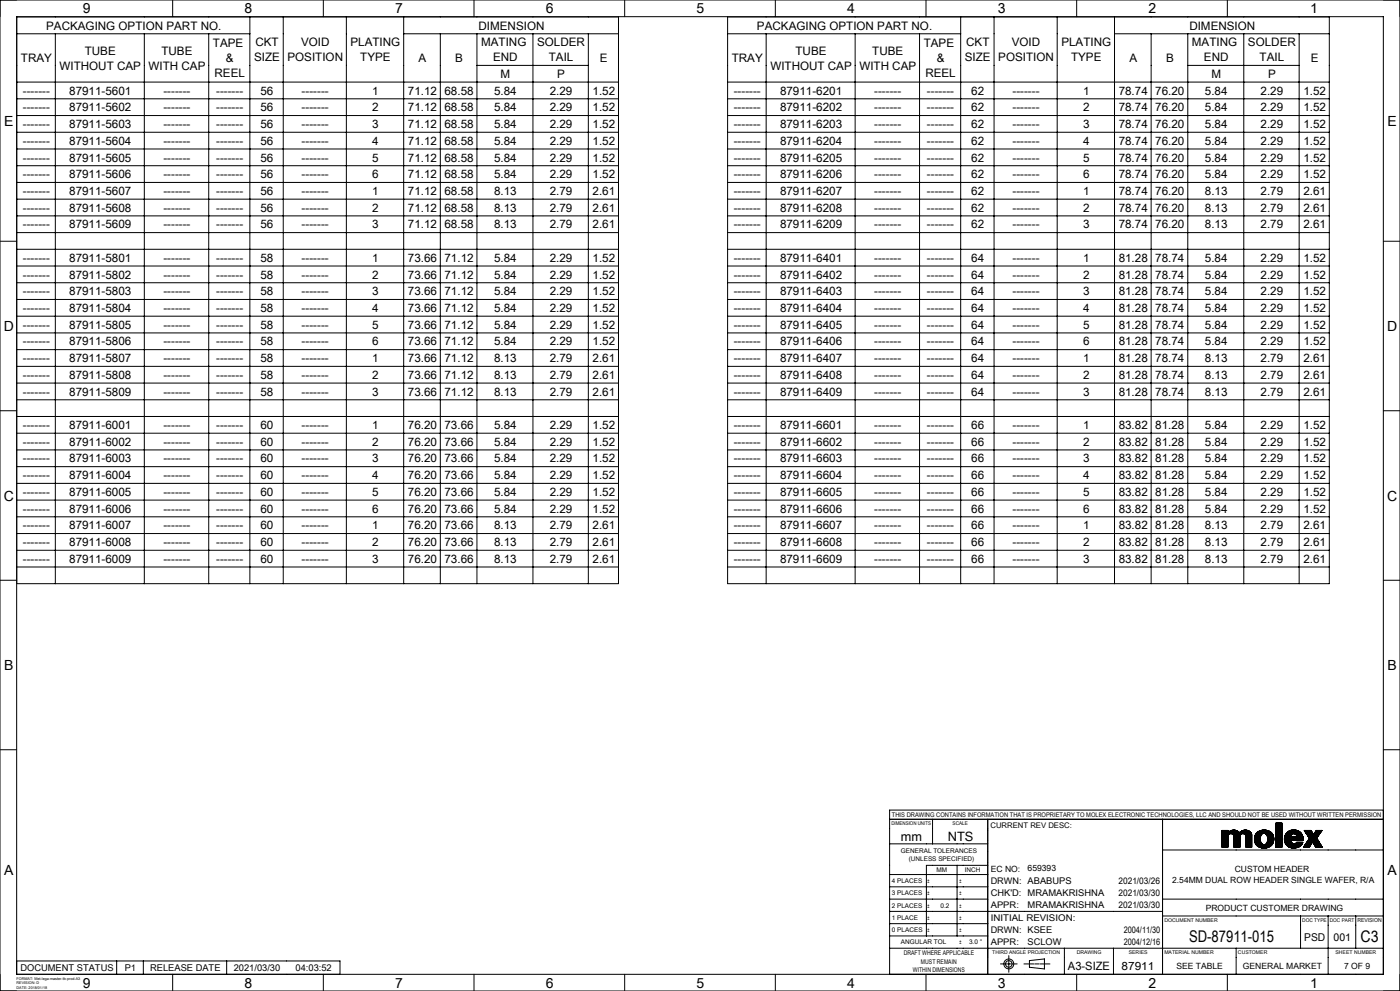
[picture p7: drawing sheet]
<svg xmlns="http://www.w3.org/2000/svg" width="420mm" height="297mm" viewBox="0 0 420 297" stroke-linecap="round" stroke-linejoin="round" font-family="sans-serif">
<defs><g id="words">
<g font-size="4.8">
<text x="356.8" y="282.4">SD-87911-015</text>
<text x="408.2" y="282.4">C3</text>
</g>
<g font-size="4.2">
<text x="24.9" y="4">9</text>
<text x="73.4" y="4">8</text>
<text x="118.6" y="4">7</text>
<text x="163.8" y="4">6</text>
<text x="209" y="4">5</text>
<text x="254.2" y="4">4</text>
<text x="299.4" y="4">3</text>
<text x="344.6" y="4">2</text>
<text x="393.1" y="4">1</text>
<text x="1.3" y="37.7">E</text>
<text x="416.3" y="37.7">E</text>
<text x="1.1" y="99.2">D</text>
<text x="416.1" y="99.2">D</text>
<text x="1.1" y="150">C</text>
<text x="416.1" y="150">C</text>
<text x="1.3" y="200.8">B</text>
<text x="416.3" y="200.8">B</text>
<text x="1.3" y="262.4">A</text>
<text x="416.3" y="262.4">A</text>
<text x="24.9" y="296">9</text>
<text x="73.4" y="296">8</text>
<text x="118.6" y="296">7</text>
<text x="163.8" y="296">6</text>
<text x="209" y="296">5</text>
<text x="254.2" y="296">4</text>
<text x="299.4" y="296">3</text>
<text x="344.6" y="296">2</text>
<text x="393.1" y="296">1</text>
</g>
<g font-size="3.9">
<text x="270.3" y="252">mm</text>
<text x="284.3" y="252">NTS</text>
</g>
<g font-size="3.5">
<text x="13.8" y="8.9">PACKAGING OPTION PART NO.</text>
<text x="143.6" y="8.9">DIMENSION</text>
<text x="227.1" y="8.9">PACKAGING OPTION PART NO.</text>
<text x="356.8" y="8.9">DIMENSION</text>
<text x="25.4" y="16.4">TUBE</text>
<text x="48.4" y="16.4">TUBE</text>
<text x="63.9" y="14.2">TAPE</text>
<text x="76.6" y="13.9">CKT</text>
<text x="90.3" y="13.9">VOID</text>
<text x="105.2" y="13.9">PLATING</text>
<text x="144.3" y="13.9">MATING</text>
<text x="161.1" y="13.9">SOLDER</text>
<text x="238.7" y="16.4">TUBE</text>
<text x="261.7" y="16.4">TUBE</text>
<text x="277.1" y="14.2">TAPE</text>
<text x="289.9" y="13.9">CKT</text>
<text x="303.5" y="13.9">VOID</text>
<text x="318.4" y="13.9">PLATING</text>
<text x="357.6" y="13.9">MATING</text>
<text x="374.4" y="13.9">SOLDER</text>
<text x="6.3" y="18.6">TRAY</text>
<text x="17.9" y="20.8">WITHOUT CAP</text>
<text x="44.6" y="20.8">WITH CAP</text>
<text x="64.4" y="23.1">REEL</text>
<text x="67.8" y="18.6">&amp;</text>
<text x="76.2" y="18.3">SIZE</text>
<text x="86.2" y="18.3">POSITION</text>
<text x="108.1" y="18.3">TYPE</text>
<text x="125.6" y="18.6">A</text>
<text x="136.6" y="18.6">B</text>
<text x="147.9" y="18.4">END</text>
<text x="150.2" y="23.4">M</text>
<text x="164.6" y="18.4">TAIL</text>
<text x="167.2" y="23.4">P</text>
<text x="180" y="18.6">E</text>
<text x="219.5" y="18.6">TRAY</text>
<text x="231.1" y="20.8">WITHOUT CAP</text>
<text x="257.8" y="20.8">WITH CAP</text>
<text x="277.6" y="23.1">REEL</text>
<text x="281" y="18.6">&amp;</text>
<text x="289.5" y="18.3">SIZE</text>
<text x="299.5" y="18.3">POSITION</text>
<text x="321.3" y="18.3">TYPE</text>
<text x="338.8" y="18.6">A</text>
<text x="349.8" y="18.6">B</text>
<text x="361.2" y="18.4">END</text>
<text x="363.4" y="23.4">M</text>
<text x="377.9" y="18.4">TAIL</text>
<text x="380.4" y="23.4">P</text>
<text x="393.2" y="18.6">E</text>
<text x="6.9" y="28.4">-------</text>
<text x="20.8" y="28.4">87911-5601</text>
<text x="49" y="28.4">-------</text>
<text x="64.8" y="28.4">-------</text>
<text x="78.2" y="28.4">56</text>
<text x="90.5" y="28.4">-------</text>
<text x="111.7" y="28.4">1</text>
<text x="122.4" y="28.4">71.12</text>
<text x="133.4" y="28.4">68.58</text>
<text x="148.2" y="28.4">5.84</text>
<text x="164.9" y="28.4">2.29</text>
<text x="177.8" y="28.4">1.52</text>
<text x="220.1" y="28.4">-------</text>
<text x="234" y="28.4">87911-6201</text>
<text x="262.3" y="28.4">-------</text>
<text x="278.1" y="28.4">-------</text>
<text x="291.4" y="28.4">62</text>
<text x="303.7" y="28.4">-------</text>
<text x="324.9" y="28.4">1</text>
<text x="335.6" y="28.4">78.74</text>
<text x="346.6" y="28.4">76.20</text>
<text x="361.5" y="28.4">5.84</text>
<text x="378.2" y="28.4">2.29</text>
<text x="391" y="28.4">1.52</text>
<text x="6.9" y="33.4">-------</text>
<text x="20.8" y="33.4">87911-5602</text>
<text x="49" y="33.4">-------</text>
<text x="64.8" y="33.4">-------</text>
<text x="78.2" y="33.4">56</text>
<text x="90.5" y="33.4">-------</text>
<text x="111.7" y="33.4">2</text>
<text x="122.4" y="33.4">71.12</text>
<text x="133.4" y="33.4">68.58</text>
<text x="148.2" y="33.4">5.84</text>
<text x="164.9" y="33.4">2.29</text>
<text x="177.8" y="33.4">1.52</text>
<text x="220.1" y="33.4">-------</text>
<text x="234" y="33.4">87911-6202</text>
<text x="262.3" y="33.4">-------</text>
<text x="278.1" y="33.4">-------</text>
<text x="291.4" y="33.4">62</text>
<text x="303.7" y="33.4">-------</text>
<text x="324.9" y="33.4">2</text>
<text x="335.6" y="33.4">78.74</text>
<text x="346.6" y="33.4">76.20</text>
<text x="361.5" y="33.4">5.84</text>
<text x="378.2" y="33.4">2.29</text>
<text x="391" y="33.4">1.52</text>
<text x="6.9" y="38.4">-------</text>
<text x="20.8" y="38.4">87911-5603</text>
<text x="49" y="38.4">-------</text>
<text x="64.8" y="38.4">-------</text>
<text x="78.2" y="38.4">56</text>
<text x="90.5" y="38.4">-------</text>
<text x="111.7" y="38.4">3</text>
<text x="122.4" y="38.4">71.12</text>
<text x="133.4" y="38.4">68.58</text>
<text x="148.2" y="38.4">5.84</text>
<text x="164.9" y="38.4">2.29</text>
<text x="177.8" y="38.4">1.52</text>
<text x="220.1" y="38.4">-------</text>
<text x="234" y="38.4">87911-6203</text>
<text x="262.3" y="38.4">-------</text>
<text x="278.1" y="38.4">-------</text>
<text x="291.4" y="38.4">62</text>
<text x="303.7" y="38.4">-------</text>
<text x="324.9" y="38.4">3</text>
<text x="335.6" y="38.4">78.74</text>
<text x="346.6" y="38.4">76.20</text>
<text x="361.5" y="38.4">5.84</text>
<text x="378.2" y="38.4">2.29</text>
<text x="391" y="38.4">1.52</text>
<text x="6.9" y="43.4">-------</text>
<text x="20.8" y="43.4">87911-5604</text>
<text x="49" y="43.4">-------</text>
<text x="64.8" y="43.4">-------</text>
<text x="78.2" y="43.4">56</text>
<text x="90.5" y="43.4">-------</text>
<text x="111.7" y="43.4">4</text>
<text x="122.4" y="43.4">71.12</text>
<text x="133.4" y="43.4">68.58</text>
<text x="148.2" y="43.4">5.84</text>
<text x="164.9" y="43.4">2.29</text>
<text x="177.8" y="43.4">1.52</text>
<text x="220.1" y="43.4">-------</text>
<text x="234" y="43.4">87911-6204</text>
<text x="262.3" y="43.4">-------</text>
<text x="278.1" y="43.4">-------</text>
<text x="291.4" y="43.4">62</text>
<text x="303.7" y="43.4">-------</text>
<text x="324.9" y="43.4">4</text>
<text x="335.6" y="43.4">78.74</text>
<text x="346.6" y="43.4">76.20</text>
<text x="361.5" y="43.4">5.84</text>
<text x="378.2" y="43.4">2.29</text>
<text x="391" y="43.4">1.52</text>
<text x="6.9" y="48.4">-------</text>
<text x="6.9" y="53.4">-------</text>
<text x="20.8" y="48.4">87911-5605</text>
<text x="20.8" y="53.4">87911-5606</text>
<text x="49" y="48.4">-------</text>
<text x="49" y="53.4">-------</text>
<text x="64.8" y="48.4">-------</text>
<text x="64.8" y="53.4">-------</text>
<text x="78.2" y="48.4">56</text>
<text x="78.2" y="53.4">56</text>
<text x="90.5" y="48.4">-------</text>
<text x="90.5" y="53.4">-------</text>
<text x="111.7" y="48.4">5</text>
<text x="111.7" y="53.4">6</text>
<text x="122.4" y="48.4">71.12</text>
<text x="122.4" y="53.4">71.12</text>
<text x="133.4" y="48.4">68.58</text>
<text x="133.4" y="53.4">68.58</text>
<text x="148.2" y="48.4">5.84</text>
<text x="148.2" y="53.4">5.84</text>
<text x="164.9" y="48.4">2.29</text>
<text x="164.9" y="53.4">2.29</text>
<text x="177.8" y="48.4">1.52</text>
<text x="177.8" y="53.4">1.52</text>
<text x="220.1" y="48.4">-------</text>
<text x="220.1" y="53.4">-------</text>
<text x="234" y="48.4">87911-6205</text>
<text x="234" y="53.4">87911-6206</text>
<text x="262.3" y="48.4">-------</text>
<text x="262.3" y="53.4">-------</text>
<text x="278.1" y="48.4">-------</text>
<text x="278.1" y="53.4">-------</text>
<text x="291.4" y="48.4">62</text>
<text x="291.4" y="53.4">62</text>
<text x="303.7" y="48.4">-------</text>
<text x="303.7" y="53.4">-------</text>
<text x="324.9" y="48.4">5</text>
<text x="324.9" y="53.4">6</text>
<text x="335.6" y="48.4">78.74</text>
<text x="335.6" y="53.4">78.74</text>
<text x="346.6" y="48.4">76.20</text>
<text x="346.6" y="53.4">76.20</text>
<text x="361.5" y="48.4">5.84</text>
<text x="361.5" y="53.4">5.84</text>
<text x="378.2" y="48.4">2.29</text>
<text x="378.2" y="53.4">2.29</text>
<text x="391" y="48.4">1.52</text>
<text x="391" y="53.4">1.52</text>
<text x="6.9" y="58.4">-------</text>
<text x="20.8" y="58.4">87911-5607</text>
<text x="49" y="58.4">-------</text>
<text x="64.8" y="58.4">-------</text>
<text x="78.2" y="58.4">56</text>
<text x="90.5" y="58.4">-------</text>
<text x="111.7" y="58.4">1</text>
<text x="122.4" y="58.4">71.12</text>
<text x="133.4" y="58.4">68.58</text>
<text x="148.2" y="58.4">8.13</text>
<text x="164.9" y="58.4">2.79</text>
<text x="177.8" y="58.4">2.61</text>
<text x="220.1" y="58.4">-------</text>
<text x="234" y="58.4">87911-6207</text>
<text x="262.3" y="58.4">-------</text>
<text x="278.1" y="58.4">-------</text>
<text x="291.4" y="58.4">62</text>
<text x="303.7" y="58.4">-------</text>
<text x="324.9" y="58.4">1</text>
<text x="335.6" y="58.4">78.74</text>
<text x="346.6" y="58.4">76.20</text>
<text x="361.5" y="58.4">8.13</text>
<text x="378.2" y="58.4">2.79</text>
<text x="391" y="58.4">2.61</text>
<text x="6.9" y="63.4">-------</text>
<text x="20.8" y="63.4">87911-5608</text>
<text x="49" y="63.4">-------</text>
<text x="64.8" y="63.4">-------</text>
<text x="78.2" y="63.4">56</text>
<text x="90.5" y="63.4">-------</text>
<text x="111.7" y="63.4">2</text>
<text x="122.4" y="63.4">71.12</text>
<text x="133.4" y="63.4">68.58</text>
<text x="148.2" y="63.4">8.13</text>
<text x="164.9" y="63.4">2.79</text>
<text x="177.8" y="63.4">2.61</text>
<text x="220.1" y="63.4">-------</text>
<text x="234" y="63.4">87911-6208</text>
<text x="262.3" y="63.4">-------</text>
<text x="278.1" y="63.4">-------</text>
<text x="291.4" y="63.4">62</text>
<text x="303.7" y="63.4">-------</text>
<text x="324.9" y="63.4">2</text>
<text x="335.6" y="63.4">78.74</text>
<text x="346.6" y="63.4">76.20</text>
<text x="361.5" y="63.4">8.13</text>
<text x="378.2" y="63.4">2.79</text>
<text x="391" y="63.4">2.61</text>
<text x="6.9" y="68.5">-------</text>
<text x="20.8" y="68.5">87911-5609</text>
<text x="49" y="68.5">-------</text>
<text x="64.8" y="68.5">-------</text>
<text x="78.2" y="68.5">56</text>
<text x="90.5" y="68.5">-------</text>
<text x="111.7" y="68.5">3</text>
<text x="122.4" y="68.5">71.12</text>
<text x="133.4" y="68.5">68.58</text>
<text x="148.2" y="68.5">8.13</text>
<text x="164.9" y="68.5">2.79</text>
<text x="177.8" y="68.5">2.61</text>
<text x="220.1" y="68.5">-------</text>
<text x="234" y="68.5">87911-6209</text>
<text x="262.3" y="68.5">-------</text>
<text x="278.1" y="68.5">-------</text>
<text x="291.4" y="68.5">62</text>
<text x="303.7" y="68.5">-------</text>
<text x="324.9" y="68.5">3</text>
<text x="335.6" y="68.5">78.74</text>
<text x="346.6" y="68.5">76.20</text>
<text x="361.5" y="68.5">8.13</text>
<text x="378.2" y="68.5">2.79</text>
<text x="391" y="68.5">2.61</text>
<text x="6.9" y="78.5">-------</text>
<text x="6.9" y="83.5">-------</text>
<text x="20.8" y="78.5">87911-5801</text>
<text x="20.8" y="83.5">87911-5802</text>
<text x="49" y="78.5">-------</text>
<text x="49" y="83.5">-------</text>
<text x="64.8" y="78.5">-------</text>
<text x="64.8" y="83.5">-------</text>
<text x="78.2" y="78.5">58</text>
<text x="78.2" y="83.5">58</text>
<text x="90.5" y="78.5">-------</text>
<text x="90.5" y="83.5">-------</text>
<text x="111.7" y="78.5">1</text>
<text x="111.7" y="83.5">2</text>
<text x="122.4" y="78.5">73.66</text>
<text x="122.4" y="83.5">73.66</text>
<text x="133.4" y="78.5">71.12</text>
<text x="133.4" y="83.5">71.12</text>
<text x="148.2" y="78.5">5.84</text>
<text x="148.2" y="83.5">5.84</text>
<text x="164.9" y="78.5">2.29</text>
<text x="164.9" y="83.5">2.29</text>
<text x="177.8" y="78.5">1.52</text>
<text x="177.8" y="83.5">1.52</text>
<text x="220.1" y="78.5">-------</text>
<text x="220.1" y="83.5">-------</text>
<text x="234" y="78.5">87911-6401</text>
<text x="234" y="83.5">87911-6402</text>
<text x="262.3" y="78.5">-------</text>
<text x="262.3" y="83.5">-------</text>
<text x="278.1" y="78.5">-------</text>
<text x="278.1" y="83.5">-------</text>
<text x="291.4" y="78.5">64</text>
<text x="291.4" y="83.5">64</text>
<text x="303.7" y="78.5">-------</text>
<text x="303.7" y="83.5">-------</text>
<text x="324.9" y="78.5">1</text>
<text x="324.9" y="83.5">2</text>
<text x="335.6" y="78.5">81.28</text>
<text x="335.6" y="83.5">81.28</text>
<text x="346.6" y="78.5">78.74</text>
<text x="346.6" y="83.5">78.74</text>
<text x="361.5" y="78.5">5.84</text>
<text x="361.5" y="83.5">5.84</text>
<text x="378.2" y="78.5">2.29</text>
<text x="378.2" y="83.5">2.29</text>
<text x="391" y="78.5">1.52</text>
<text x="391" y="83.5">1.52</text>
<text x="6.9" y="88.5">-------</text>
<text x="20.8" y="88.5">87911-5803</text>
<text x="49" y="88.5">-------</text>
<text x="64.8" y="88.5">-------</text>
<text x="78.2" y="88.5">58</text>
<text x="90.5" y="88.5">-------</text>
<text x="111.7" y="88.5">3</text>
<text x="122.4" y="88.5">73.66</text>
<text x="133.4" y="88.5">71.12</text>
<text x="148.2" y="88.5">5.84</text>
<text x="164.9" y="88.5">2.29</text>
<text x="177.8" y="88.5">1.52</text>
<text x="220.1" y="88.5">-------</text>
<text x="234" y="88.5">87911-6403</text>
<text x="262.3" y="88.5">-------</text>
<text x="278.1" y="88.5">-------</text>
<text x="291.4" y="88.5">64</text>
<text x="303.7" y="88.5">-------</text>
<text x="324.9" y="88.5">3</text>
<text x="335.6" y="88.5">81.28</text>
<text x="346.6" y="88.5">78.74</text>
<text x="361.5" y="88.5">5.84</text>
<text x="378.2" y="88.5">2.29</text>
<text x="391" y="88.5">1.52</text>
<text x="6.9" y="93.5">-------</text>
<text x="20.8" y="93.5">87911-5804</text>
<text x="49" y="93.5">-------</text>
<text x="64.8" y="93.5">-------</text>
<text x="78.2" y="93.5">58</text>
<text x="90.5" y="93.5">-------</text>
<text x="111.7" y="93.5">4</text>
<text x="122.4" y="93.5">73.66</text>
<text x="133.4" y="93.5">71.12</text>
<text x="148.2" y="93.5">5.84</text>
<text x="164.9" y="93.5">2.29</text>
<text x="177.8" y="93.5">1.52</text>
<text x="220.1" y="93.5">-------</text>
<text x="234" y="93.5">87911-6404</text>
<text x="262.3" y="93.5">-------</text>
<text x="278.1" y="93.5">-------</text>
<text x="291.4" y="93.5">64</text>
<text x="303.7" y="93.5">-------</text>
<text x="324.9" y="93.5">4</text>
<text x="335.6" y="93.5">81.28</text>
<text x="346.6" y="93.5">78.74</text>
<text x="361.5" y="93.5">5.84</text>
<text x="378.2" y="93.5">2.29</text>
<text x="391" y="93.5">1.52</text>
<text x="6.9" y="98.5">-------</text>
<text x="20.8" y="98.5">87911-5805</text>
<text x="49" y="98.5">-------</text>
<text x="64.8" y="98.5">-------</text>
<text x="78.2" y="98.5">58</text>
<text x="90.5" y="98.5">-------</text>
<text x="111.7" y="98.5">5</text>
<text x="122.4" y="98.5">73.66</text>
<text x="133.4" y="98.5">71.12</text>
<text x="148.2" y="98.5">5.84</text>
<text x="164.9" y="98.5">2.29</text>
<text x="177.8" y="98.5">1.52</text>
<text x="220.1" y="98.5">-------</text>
<text x="234" y="98.5">87911-6405</text>
<text x="262.3" y="98.5">-------</text>
<text x="278.1" y="98.5">-------</text>
<text x="291.4" y="98.5">64</text>
<text x="303.7" y="98.5">-------</text>
<text x="324.9" y="98.5">5</text>
<text x="335.6" y="98.5">81.28</text>
<text x="346.6" y="98.5">78.74</text>
<text x="361.5" y="98.5">5.84</text>
<text x="378.2" y="98.5">2.29</text>
<text x="391" y="98.5">1.52</text>
<text x="6.9" y="103.5">-------</text>
<text x="20.8" y="103.5">87911-5806</text>
<text x="49" y="103.5">-------</text>
<text x="64.8" y="103.5">-------</text>
<text x="78.2" y="103.5">58</text>
<text x="90.5" y="103.5">-------</text>
<text x="111.7" y="103.5">6</text>
<text x="122.4" y="103.5">73.66</text>
<text x="133.4" y="103.5">71.12</text>
<text x="148.2" y="103.5">5.84</text>
<text x="164.9" y="103.5">2.29</text>
<text x="177.8" y="103.5">1.52</text>
<text x="220.1" y="103.5">-------</text>
<text x="234" y="103.5">87911-6406</text>
<text x="262.3" y="103.5">-------</text>
<text x="278.1" y="103.5">-------</text>
<text x="291.4" y="103.5">64</text>
<text x="303.7" y="103.5">-------</text>
<text x="324.9" y="103.5">6</text>
<text x="335.6" y="103.5">81.28</text>
<text x="346.6" y="103.5">78.74</text>
<text x="361.5" y="103.5">5.84</text>
<text x="378.2" y="103.5">2.29</text>
<text x="391" y="103.5">1.52</text>
<text x="6.9" y="108.5">-------</text>
<text x="6.9" y="113.6">-------</text>
<text x="20.8" y="108.5">87911-5807</text>
<text x="20.8" y="113.6">87911-5808</text>
<text x="49" y="108.5">-------</text>
<text x="49" y="113.6">-------</text>
<text x="64.8" y="108.5">-------</text>
<text x="64.8" y="113.6">-------</text>
<text x="78.2" y="108.5">58</text>
<text x="78.2" y="113.6">58</text>
<text x="90.5" y="108.5">-------</text>
<text x="90.5" y="113.6">-------</text>
<text x="111.7" y="108.5">1</text>
<text x="111.7" y="113.6">2</text>
<text x="122.4" y="108.5">73.66</text>
<text x="122.4" y="113.6">73.66</text>
<text x="133.4" y="108.5">71.12</text>
<text x="133.4" y="113.6">71.12</text>
<text x="148.2" y="108.5">8.13</text>
<text x="148.2" y="113.6">8.13</text>
<text x="164.9" y="108.5">2.79</text>
<text x="164.9" y="113.6">2.79</text>
<text x="177.8" y="108.5">2.61</text>
<text x="177.8" y="113.6">2.61</text>
<text x="220.1" y="108.5">-------</text>
<text x="220.1" y="113.6">-------</text>
<text x="234" y="108.5">87911-6407</text>
<text x="234" y="113.6">87911-6408</text>
<text x="262.3" y="108.5">-------</text>
<text x="262.3" y="113.6">-------</text>
<text x="278.1" y="108.5">-------</text>
<text x="278.1" y="113.6">-------</text>
<text x="291.4" y="108.5">64</text>
<text x="291.4" y="113.6">64</text>
<text x="303.7" y="108.5">-------</text>
<text x="303.7" y="113.6">-------</text>
<text x="324.9" y="108.5">1</text>
<text x="324.9" y="113.6">2</text>
<text x="335.6" y="108.5">81.28</text>
<text x="335.6" y="113.6">81.28</text>
<text x="346.6" y="108.5">78.74</text>
<text x="346.6" y="113.6">78.74</text>
<text x="361.5" y="108.5">8.13</text>
<text x="361.5" y="113.6">8.13</text>
<text x="378.2" y="108.5">2.79</text>
<text x="378.2" y="113.6">2.79</text>
<text x="391" y="108.5">2.61</text>
<text x="391" y="113.6">2.61</text>
<text x="6.9" y="118.6">-------</text>
<text x="20.8" y="118.6">87911-5809</text>
<text x="49" y="118.6">-------</text>
<text x="64.8" y="118.6">-------</text>
<text x="78.2" y="118.6">58</text>
<text x="90.5" y="118.6">-------</text>
<text x="111.7" y="118.6">3</text>
<text x="122.4" y="118.6">73.66</text>
<text x="133.4" y="118.6">71.12</text>
<text x="148.2" y="118.6">8.13</text>
<text x="164.9" y="118.6">2.79</text>
<text x="177.8" y="118.6">2.61</text>
<text x="220.1" y="118.6">-------</text>
<text x="234" y="118.6">87911-6409</text>
<text x="262.3" y="118.6">-------</text>
<text x="278.1" y="118.6">-------</text>
<text x="291.4" y="118.6">64</text>
<text x="303.7" y="118.6">-------</text>
<text x="324.9" y="118.6">3</text>
<text x="335.6" y="118.6">81.28</text>
<text x="346.6" y="118.6">78.74</text>
<text x="361.5" y="118.6">8.13</text>
<text x="378.2" y="118.6">2.79</text>
<text x="391" y="118.6">2.61</text>
<text x="6.9" y="128.6">-------</text>
<text x="20.8" y="128.6">87911-6001</text>
<text x="49" y="128.6">-------</text>
<text x="64.8" y="128.6">-------</text>
<text x="78.2" y="128.6">60</text>
<text x="90.5" y="128.6">-------</text>
<text x="111.7" y="128.6">1</text>
<text x="122.4" y="128.6">76.20</text>
<text x="133.4" y="128.6">73.66</text>
<text x="148.2" y="128.6">5.84</text>
<text x="164.9" y="128.6">2.29</text>
<text x="177.8" y="128.6">1.52</text>
<text x="220.1" y="128.6">-------</text>
<text x="234" y="128.6">87911-6601</text>
<text x="262.3" y="128.6">-------</text>
<text x="278.1" y="128.6">-------</text>
<text x="291.4" y="128.6">66</text>
<text x="303.7" y="128.6">-------</text>
<text x="324.9" y="128.6">1</text>
<text x="335.6" y="128.6">83.82</text>
<text x="346.6" y="128.6">81.28</text>
<text x="361.5" y="128.6">5.84</text>
<text x="378.2" y="128.6">2.29</text>
<text x="391" y="128.6">1.52</text>
<text x="6.9" y="133.6">-------</text>
<text x="20.8" y="133.6">87911-6002</text>
<text x="49" y="133.6">-------</text>
<text x="64.8" y="133.6">-------</text>
<text x="78.2" y="133.6">60</text>
<text x="90.5" y="133.6">-------</text>
<text x="111.7" y="133.6">2</text>
<text x="122.4" y="133.6">76.20</text>
<text x="133.4" y="133.6">73.66</text>
<text x="148.2" y="133.6">5.84</text>
<text x="164.9" y="133.6">2.29</text>
<text x="177.8" y="133.6">1.52</text>
<text x="220.1" y="133.6">-------</text>
<text x="234" y="133.6">87911-6602</text>
<text x="262.3" y="133.6">-------</text>
<text x="278.1" y="133.6">-------</text>
<text x="291.4" y="133.6">66</text>
<text x="303.7" y="133.6">-------</text>
<text x="324.9" y="133.6">2</text>
<text x="335.6" y="133.6">83.82</text>
<text x="346.6" y="133.6">81.28</text>
<text x="361.5" y="133.6">5.84</text>
<text x="378.2" y="133.6">2.29</text>
<text x="391" y="133.6">1.52</text>
<text x="6.9" y="138.6">-------</text>
<text x="6.9" y="143.6">-------</text>
<text x="20.8" y="138.6">87911-6003</text>
<text x="20.8" y="143.6">87911-6004</text>
<text x="49" y="138.6">-------</text>
<text x="49" y="143.6">-------</text>
<text x="64.8" y="138.6">-------</text>
<text x="64.8" y="143.6">-------</text>
<text x="78.2" y="138.6">60</text>
<text x="78.2" y="143.6">60</text>
<text x="90.5" y="138.6">-------</text>
<text x="90.5" y="143.6">-------</text>
<text x="111.7" y="138.6">3</text>
<text x="111.7" y="143.6">4</text>
<text x="122.4" y="138.6">76.20</text>
<text x="122.4" y="143.6">76.20</text>
<text x="133.4" y="138.6">73.66</text>
<text x="133.4" y="143.6">73.66</text>
<text x="148.2" y="138.6">5.84</text>
<text x="148.2" y="143.6">5.84</text>
<text x="164.9" y="138.6">2.29</text>
<text x="164.9" y="143.6">2.29</text>
<text x="177.8" y="138.6">1.52</text>
<text x="177.8" y="143.6">1.52</text>
<text x="220.1" y="138.6">-------</text>
<text x="220.1" y="143.6">-------</text>
<text x="234" y="138.6">87911-6603</text>
<text x="234" y="143.6">87911-6604</text>
<text x="262.3" y="138.6">-------</text>
<text x="262.3" y="143.6">-------</text>
<text x="278.1" y="138.6">-------</text>
<text x="278.1" y="143.6">-------</text>
<text x="291.4" y="138.6">66</text>
<text x="291.4" y="143.6">66</text>
<text x="303.7" y="138.6">-------</text>
<text x="303.7" y="143.6">-------</text>
<text x="324.9" y="138.6">3</text>
<text x="324.9" y="143.6">4</text>
<text x="335.6" y="138.6">83.82</text>
<text x="335.6" y="143.6">83.82</text>
<text x="346.6" y="138.6">81.28</text>
<text x="346.6" y="143.6">81.28</text>
<text x="361.5" y="138.6">5.84</text>
<text x="361.5" y="143.6">5.84</text>
<text x="378.2" y="138.6">2.29</text>
<text x="378.2" y="143.6">2.29</text>
<text x="391" y="138.6">1.52</text>
<text x="391" y="143.6">1.52</text>
<text x="6.9" y="148.6">-------</text>
<text x="20.8" y="148.6">87911-6005</text>
<text x="49" y="148.6">-------</text>
<text x="64.8" y="148.6">-------</text>
<text x="78.2" y="148.6">60</text>
<text x="90.5" y="148.6">-------</text>
<text x="111.7" y="148.6">5</text>
<text x="122.4" y="148.6">76.20</text>
<text x="133.4" y="148.6">73.66</text>
<text x="148.2" y="148.6">5.84</text>
<text x="164.9" y="148.6">2.29</text>
<text x="177.8" y="148.6">1.52</text>
<text x="220.1" y="148.6">-------</text>
<text x="234" y="148.6">87911-6605</text>
<text x="262.3" y="148.6">-------</text>
<text x="278.1" y="148.6">-------</text>
<text x="291.4" y="148.6">66</text>
<text x="303.7" y="148.6">-------</text>
<text x="324.9" y="148.6">5</text>
<text x="335.6" y="148.6">83.82</text>
<text x="346.6" y="148.6">81.28</text>
<text x="361.5" y="148.6">5.84</text>
<text x="378.2" y="148.6">2.29</text>
<text x="391" y="148.6">1.52</text>
<text x="6.9" y="153.6">-------</text>
<text x="20.8" y="153.6">87911-6006</text>
<text x="49" y="153.6">-------</text>
<text x="64.8" y="153.6">-------</text>
<text x="78.2" y="153.6">60</text>
<text x="90.5" y="153.6">-------</text>
<text x="111.7" y="153.6">6</text>
<text x="122.4" y="153.6">76.20</text>
<text x="133.4" y="153.6">73.66</text>
<text x="148.2" y="153.6">5.84</text>
<text x="164.9" y="153.6">2.29</text>
<text x="177.8" y="153.6">1.52</text>
<text x="220.1" y="153.6">-------</text>
<text x="234" y="153.6">87911-6606</text>
<text x="262.3" y="153.6">-------</text>
<text x="278.1" y="153.6">-------</text>
<text x="291.4" y="153.6">66</text>
<text x="303.7" y="153.6">-------</text>
<text x="324.9" y="153.6">6</text>
<text x="335.6" y="153.6">83.82</text>
<text x="346.6" y="153.6">81.28</text>
<text x="361.5" y="153.6">5.84</text>
<text x="378.2" y="153.6">2.29</text>
<text x="391" y="153.6">1.52</text>
<text x="6.9" y="158.6">-------</text>
<text x="20.8" y="158.7">87911-6007</text>
<text x="49" y="158.6">-------</text>
<text x="64.8" y="158.6">-------</text>
<text x="78.2" y="158.7">60</text>
<text x="90.5" y="158.6">-------</text>
<text x="111.7" y="158.7">1</text>
<text x="122.4" y="158.7">76.20</text>
<text x="133.4" y="158.7">73.66</text>
<text x="148.2" y="158.7">8.13</text>
<text x="164.9" y="158.7">2.79</text>
<text x="177.8" y="158.7">2.61</text>
<text x="220.1" y="158.6">-------</text>
<text x="234" y="158.7">87911-6607</text>
<text x="262.3" y="158.6">-------</text>
<text x="278.1" y="158.6">-------</text>
<text x="291.4" y="158.7">66</text>
<text x="303.7" y="158.6">-------</text>
<text x="324.9" y="158.7">1</text>
<text x="335.6" y="158.7">83.82</text>
<text x="346.6" y="158.7">81.28</text>
<text x="361.5" y="158.7">8.13</text>
<text x="378.2" y="158.7">2.79</text>
<text x="391" y="158.7">2.61</text>
<text x="6.9" y="163.7">-------</text>
<text x="20.8" y="163.7">87911-6008</text>
<text x="49" y="163.7">-------</text>
<text x="64.8" y="163.7">-------</text>
<text x="78.2" y="163.7">60</text>
<text x="90.5" y="163.7">-------</text>
<text x="111.7" y="163.7">2</text>
<text x="122.4" y="163.7">76.20</text>
<text x="133.4" y="163.7">73.66</text>
<text x="148.2" y="163.7">8.13</text>
<text x="164.9" y="163.7">2.79</text>
<text x="177.8" y="163.7">2.61</text>
<text x="220.1" y="163.7">-------</text>
<text x="234" y="163.7">87911-6608</text>
<text x="262.3" y="163.7">-------</text>
<text x="278.1" y="163.7">-------</text>
<text x="291.4" y="163.7">66</text>
<text x="303.7" y="163.7">-------</text>
<text x="324.9" y="163.7">2</text>
<text x="335.6" y="163.7">83.82</text>
<text x="346.6" y="163.7">81.28</text>
<text x="361.5" y="163.7">8.13</text>
<text x="378.2" y="163.7">2.79</text>
<text x="391" y="163.7">2.61</text>
<text x="6.9" y="168.7">-------</text>
<text x="20.8" y="168.7">87911-6009</text>
<text x="49" y="168.7">-------</text>
<text x="64.8" y="168.7">-------</text>
<text x="78.2" y="168.7">60</text>
<text x="90.5" y="168.7">-------</text>
<text x="111.7" y="168.7">3</text>
<text x="122.4" y="168.7">76.20</text>
<text x="133.4" y="168.7">73.66</text>
<text x="148.2" y="168.7">8.13</text>
<text x="164.9" y="168.7">2.79</text>
<text x="177.8" y="168.7">2.61</text>
<text x="220.1" y="168.7">-------</text>
<text x="234" y="168.7">87911-6609</text>
<text x="262.3" y="168.7">-------</text>
<text x="278.1" y="168.7">-------</text>
<text x="291.4" y="168.7">66</text>
<text x="303.7" y="168.7">-------</text>
<text x="324.9" y="168.7">3</text>
<text x="335.6" y="168.7">83.82</text>
<text x="346.6" y="168.7">81.28</text>
<text x="361.5" y="168.7">8.13</text>
<text x="378.2" y="168.7">2.79</text>
<text x="391" y="168.7">2.61</text>
<text x="320.4" y="290.6">A3-SIZE</text>
</g>
<text font-size="3.4" x="336.5" y="290.6">87911</text>
<g font-size="3.2">
<text x="391.3" y="281.9">PSD</text>
<text x="400.1" y="281.9">001</text>
</g>
<g font-size="2.8">
<text x="297.2" y="268.6">CHK'D: MRAMAKRISHNA</text>
<text x="297.2" y="275.9">INITIAL REVISION:</text>
<text x="308.3" y="272.2">MRAMAKRISHNA</text>
<text x="308.3" y="283.3">SCLOW</text>
<text x="6.1" y="291">DOCUMENT STATUS</text>
<text x="37.4" y="291">P1</text>
<text x="45" y="291">RELEASE DATE</text>
<text x="70.1" y="291">2021/03/30</text>
<text x="88.7" y="291">04:03:52</text>
</g>
<g font-size="2.7">
<text x="297.2" y="264.9">DRWN: ABABUPS</text>
<text x="335.6" y="264.9">2021/03/26</text>
<text x="335.6" y="268.5">2021/03/30</text>
<text x="297.2" y="272.2">APPR:</text>
<text x="335.6" y="272.2">2021/03/30</text>
<text x="297.2" y="279.6">DRWN: KSEE</text>
<text x="337.1" y="279.6">2004/11/30</text>
<text x="297.2" y="283.3">APPR:</text>
<text x="337.1" y="283.3">2004/12/16</text>
</g>
<g font-size="2.6">
<text x="297.2" y="261.2">EC NO:</text>
<text x="308.3" y="261.2">659393</text>
<text x="370.4" y="261.4">CUSTOM HEADER</text>
<text x="351.7" y="264.7">2.54MM DUAL ROW HEADER SINGLE WAFER, R/A</text>
<text x="361.7" y="272.9">PRODUCT CUSTOMER DRAWING</text>
<text x="352.9" y="290.4">SEE TABLE</text>
<text x="372.9" y="290.4">GENERAL MARKET</text>
<text x="403.3" y="290.4">7 OF 9</text>
</g>
<text font-size="2.3" x="297.1" y="248.1">CURRENT REV DESC:</text>
<g font-size="1.9">
<text x="267.6" y="244.9">THIS DRAWING CONTAINS INFORMATION THAT IS PROPRIETARY TO MOLEX ELECTRONIC TECHNOLOGIES, LLC AND SHOULD NOT BE USED WITHOUT WRITTEN PERMISSION</text>
<text x="270.3" y="255.6">GENERAL TOLERANCES</text>
<text x="272.6" y="258">(UNLESS SPECIFIED)</text>
<text x="281" y="261.4">MM</text>
<text x="289.4" y="261.4">INCH</text>
<text x="267.6" y="264.6">4 PLACES</text>
<text x="267.6" y="268.3">3 PLACES</text>
<text x="278.3" y="264.6">±</text>
<text x="278.3" y="268.3">±</text>
<text x="287.8" y="264.6">±</text>
<text x="287.8" y="268.3">±</text>
<text x="267.6" y="272">2 PLACES</text>
<text x="267.6" y="275.7">1 PLACE</text>
<text x="278.3" y="272">±</text>
<text x="278.3" y="275.7">±</text>
<text x="282.2" y="272">0.2</text>
<text x="287.8" y="272">±</text>
<text x="287.8" y="275.7">±</text>
<text x="267.6" y="279.4">0 PLACES</text>
<text x="278.3" y="279.4">±</text>
<text x="287.8" y="279.4">±</text>
<text x="270.3" y="283">ANGULAR TOL</text>
<text x="271.1" y="286.3">DRAFT WHERE APPLICABLE</text>
<text x="287.8" y="283">±</text>
<text x="290.7" y="283">3.0 °</text>
<text x="273.9" y="291.2">WITHIN DIMENSIONS</text>
<text x="276.3" y="288.8">MUST REMAIN</text>
</g>
<text font-size="1.7" x="407.2" y="276.2">REVISION</text>
<g font-size="1.5">
<text x="267.4" y="247.2">DIMENSION UNITS</text>
<text x="285.8" y="247.2">SCALE</text>
<text x="349.3" y="276.2">DOCUMENT NUMBER</text>
<text x="390.7" y="276.2">DOC TYPE</text>
<text x="399" y="276.2">DOC PART</text>
<text x="297.7" y="285.9">THIRD ANGLE PROJECTION</text>
<text x="323" y="285.9">DRAWING</text>
<text x="338.6" y="285.9">SERIES</text>
<text x="349.3" y="285.8">MATERIAL NUMBER</text>
<text x="371.4" y="285.9">CUSTOMER</text>
<text x="400.7" y="285.9">SHEET NUMBER</text>
</g>
<g font-size="1.1">
<text x="5" y="293.6">FORMAT: Met-lega-master-tb-prod-A3</text>
<text x="5" y="295">REVISION: D</text>
<text x="5" y="296.4">DATE: 2018/01/18</text>
</g>
</g></defs>
<g fill="none" stroke="#000" stroke-width=".3">
<path d="M0 0h420v297h-420zM5 5h410v287h-410zM5 5.1h180.5v169.8h-180.5M5 10.1h70M16.6 10.1v164.8M43.3 10.1v164.8M51.8 0v5M62.6 10.1v164.8M75 5.1v169.8M85 5.1v169.8M97 0v5M103.9 5.1v169.8"/>
<path d="M121.1 10.1h64.4M121.1 5.1v169.8M132.1 10.1v164.8M142.2 0v5M143.1 19.6h33.4M143.1 10.1v164.8M159.9 10.1v164.8M176.5 10.1v164.8M187.4 0v5M218.3 5.1h180.5v169.8h-180.5zM218.3 10.1h69.9M229.8 10.1v164.8"/>
<path d="M232.6 0v5M256.5 10.1v164.8M275.9 10.1v164.8M277.8 0v5M288.2 5.1v169.8M298.2 5.1v169.8M317.2 5.1v169.8M323 0v5M334.4 5.1v169.8M334.4 10.1h64.4M345.3 10.1v164.8M356.3 10.1v164.8"/>
<path d="M356.3 19.6h33.4M368.2 0v5M373.1 10.1v164.8M389.7 10.1v164.8M5 24.6h180.5M5 29.6h180.5M5 34.6h180.5M5 39.6h180.5M218.3 24.6h180.5M218.3 29.6h180.5M218.3 34.6h180.5M218.3 39.6h180.5"/>
<path d="M5 44.7h180.5M5 49.7h180.5M5 54.7h180.5M5 59.7h180.5M218.3 44.7h180.5M218.3 49.7h180.5M218.3 54.7h180.5M218.3 59.7h180.5M0 72.3h5M5 64.7h180.5M5 69.7h180.5M5 74.7h180.5"/>
<path d="M5 79.7h180.5M218.3 64.7h180.5M218.3 69.7h180.5M218.3 74.7h180.5M218.3 79.7h180.5M415 72.3h5M5 84.7h180.5M5 89.7h180.5M5 94.8h180.5M5 99.8h180.5M218.3 84.7h180.5M218.3 89.7h180.5"/>
<path d="M218.3 94.8h180.5M218.3 99.8h180.5M5 114.8h180.5M5 119.8h180.5M5 104.8h180.5M5 109.8h180.5M218.3 114.8h180.5M218.3 119.8h180.5M218.3 104.8h180.5M218.3 109.8h180.5M0 123.1h5M5 124.8h180.5"/>
<path d="M5 129.8h180.5M5 134.8h180.5M5 139.9h180.5M218.3 124.8h180.5M218.3 129.8h180.5M218.3 134.8h180.5M218.3 139.9h180.5M415 123.1h5M5 144.9h180.5M5 149.9h180.5M5 154.9h180.5M5 159.9h180.5"/>
<path d="M218.3 144.9h180.5M218.3 149.9h180.5M218.3 154.9h180.5M218.3 159.9h180.5M0 173.9h5M5 164.9h180.5M5 169.9h180.5M218.3 164.9h180.5M218.3 169.9h180.5M415 173.9h5M0 224.7h5M415 224.7h5"/>
<path d="M266.9 245.5h148.1M266.9 252.9h29.4M279.8 245.5v7.4M287.1 259.3v21.2M296.3 245.5v46.5M296.3 259.3h-18.4v21.2M348.8 254.7h66.2M348.8 245.5v46.5M366.6 248.9h1.8v.7a2.29 2.29 0 0 1 3.5 0 2.3 2.3 0 0 1 3.3-.2M366.6 250.7l1.8-1.7-1.8 1.8M366.6 248.9v5M366.6 248.9h.1"/>
<path d="M366.7 248.9l-.1 .1M366.8 248.9l-.2 .2M367 248.9l-.4 .4M367.1 248.9l-.5 .5M367.3 248.9l-.7 .7M367.4 248.9l-.8 .8M367.6 248.9l-1 1M367.7 248.9l-1.1 1.1M367.8 248.9l-1.2 1.3 1.3-1.3M367.9 253.9l.5-.5-.5 .5M368 248.9l-1.4 1.4M368.1 248.9l-1.5 1.5"/>
<path d="M368.2 248.9l-1.6 1.6M368.3 248.9l-1.7 1.7M368.4 250.7a.89 .89 0 0 1 .9-.9 .89 .89 0 0 1 .9 .9v3.2M368.4 253.3l-.6 .6M368.4 253.2l-.7 .7M368.4 253.1l-.8 .8M368.4 253l-.9 .9M368.4 252.9l-1 1M368.4 252.8l-1.1 1.1M368.4 252.7l-1.2 1.2M368.4 252.6l-1.3 1.3M368.4 252.5l-1.4 1.4"/>
<path d="M368.4 252.4l-1.5 1.5M368.4 252.3l-1.6 1.6M368.4 252.1l-1.8 1.8M368.4 252l-1.8 1.8M368.4 251.8l-1.8 1.9M368.4 251.7l-1.8 1.9M368.4 251.5l-1.8 2 1.8-1.8M368.4 251.4l-1.8 1.9M368.4 251.3l-1.8 1.9M368.4 251.2l-1.8 1.8M368.4 251.1l-1.8 1.9M368.4 251l-1.8 1.9"/>
<path d="M368.4 250.9l-1.8 1.8M368.4 250.8l-1.8 1.8M368.4 250.7l-1.8 1.8M368.4 253.8l-.1 .1M368.4 253.7l-.2 .2M368.4 253.6l-.3 .3M368.4 250.7v3.2h-1.8M368.4 249.5l-1.8 1.9M368.4 249.4l-1.8 1.8M368.4 249.3l-1.8 1.8M368.4 249.2l-1.8 1.9M368.4 249.1l-1.8 1.8"/>
<path d="M368.4 250.6l-1.8 1.8M368.5 250.4l-1.9 1.9M369 249.1l-2.4 2.4M369.1 249l-2.5 2.5M369.3 248.9l-2.7 2.8M369.5 248.9l-2.9 2.9M369.6 249.9l1.2-1-1.1 1M369.7 248.8l-3.1 3.1M369.8 248.8l-3.2 3.2M369.9 248.8l-3.3 3.3M370 248.8l-3.4 3.4M370.1 248.8l-1.2 1.1"/>
<path d="M370.2 253.9h1.8M370.2 248.8l-1.1 1.1M370.3 248.8l-1.1 1M370.4 248.8l-1.1 1M370.5 248.8l-1.1 1M370.6 248.8l-1.1 1.1M370.8 253.9l1.2-1.1-1.1 1.1M370.8 248.9l-1.1 1.1M370.9 248.9l-1.1 1.1M371 249l-1.1 1.1M371.1 249l-1.2 1.1M371.1 249l-1.1 1.2"/>
<path d="M371.2 249.1l-1.2 1.1M371.3 249.1l-1.2 1.2M371.3 249.1l-1.2 1.3M371.4 249.2l-1.3 1.3M371.5 249.2l-1.3 1.3M371.5 249.3l-1.3 1.3M371.6 249.3l-1.4 1.5 1.4-1.4M371.7 253.9l.3-.3-.3 .3M371.7 249.4l-1.5 1.5M371.8 249.5l-1.6 1.6M371.8 249.5l-1.6 1.7M371.9 249.6l-1.7 1.6"/>
<path d="M372 253.8v.1M372 253.7l-.2 .2M372 253.4l-.5 .5M372 253.3l-.6 .6M372 253.2l-.7 .7M372 253.1l-.8 .8M372 253l-.9 .9M372 252.9l-1 1M372 252.6l-1.3 1.3M372 252.5l-1.4 1.4M372 252.4l-1.5 1.5M372 252.3l-1.6 1.6"/>
<path d="M372 252.2l-1.7 1.7M372 252.1l-1.8 1.8M372 251.9l-1.8 1.9M372 251.8l-1.8 1.9M372 251.8l-1.8 1.8M372 251.6l-1.8 1.9M372 251.5l-1.8 1.9M372 251.4l-1.8 1.9M372 251.2l-1.8 2 1.8-1.9M372 251.1l-1.8 1.9M372 251l-1.8 1.9M372 250.9l-1.8 1.8"/>
<path d="M372 250.8l-1.8 1.8M372 250.7l-1.8 1.9M372 250.5l-1.8 1.9M372.1 250.4l-1.9 1.9M372.2 250.2l-2 2M372.4 249.1l-2.2 2.3M372.7 249l-2.5 2.5M372.9 248.9l-2.7 2.7M373 248.8l-2.8 2.9M373.1 248.8l-2.9 3M373.3 248.8l-3.1 3.1M373.4 248.8l-3.2 3.2"/>
<path d="M373.5 248.8l-3.3 3.3M373.6 248.8l-1.2 1.2M373.7 248.8l-1.2 1.1M373.8 250.7a.89 .89 0 0 0-.9-.9 .89 .89 0 0 0-.9 .9v3.2M373.8 253.3l1.7-1.7-1.7 1.8M373.8 250.9l1.4-1.4-1.4 1.4M373.8 253.9h1.7M373.8 250.7v3.2M373.8 248.8l-1.1 1.1M374.1 248.8l-1.3 1M374.2 248.9l-1.1 1M374.3 248.9l-1.1 1"/>
<path d="M374.4 248.9l-1.1 1M374.4 248.9l-1 1.1M374.5 249l-1.1 1M374.6 249l-1.1 1M374.7 249l-1.1 1.1M374.7 249.1l-1.1 1.1M374.8 249.1l-1.2 1.1M374.8 249.1l-1.1 1.2M374.9 249.2l-1.2 1.2M375 253.9l.5-.5-.5 .5M375 249.3l-1.2 1.2M375.1 249.3l-1.3 1.3"/>
<path d="M375.1 249.4l-1.3 1.3M375.2 249.4l.3 .8M375.3 249.5l-1.5 1.5M375.3 249.6l-1.5 1.6M375.4 249.6l-1.6 1.7M375.4 249.7l-1.6 1.6M375.4 249.8l-1.6 1.7M375.5 249.8l-1.7 1.8M375.5 249.9l-1.7 1.8M375.5 250l-1.7 1.9 1.7-1.8M375.5 253.8l-.1 .1M375.5 253.9h.1"/>
<path d="M375.5 253.7l-.1 .2M375.5 253.6l-.2 .3M375.5 253.5l-.4 .4M375.5 253.2l-.7 .7M375.5 253.1l-.8 .8M375.5 253l-.9 .9M375.5 252.9l-1 1M375.5 252.8l-1.1 1.1M375.5 252.7l-1.2 1.2M375.5 252.5l-1.3 1.4M375.5 252.4l-1.4 1.5 1.4-1.5M375.5 252.2l-1.6 1.7"/>
<path d="M375.5 252.1l-1.7 1.8M375.5 252l-1.7 1.8M375.5 251.8l-1.7 1.9 1.7-1.8M375.5 251.7l-1.7 1.8M375.5 251.4l-1.7 1.8M375.5 251.3l-1.7 1.8M375.5 251.2l-1.7 1.8M375.5 251l-1.7 1.8M375.5 251l-1.7 1.7M375.5 250.9l-1.7 1.8M375.5 250.7l-1.7 1.8M375.5 250.6l-1.7 1.8"/>
<path d="M375.5 250.6l-1.7 1.7M375.5 250.4l-1.7 1.8M375.5 250.3l-1.7 1.8M375.5 250.2l-1.7 1.8M375.5 250.2v3.7M376.3 251.6l2.9-2.8-2.9 2.9M376.7 250a2.85 2.85 0 0 0 .6 3.6M377.2 249.4l-.3 .4M377.5 249.2l-.8 .9M377.8 249.1l-1.2 1.2M378 249l-1.5 1.5M378.1 251.5l-1.4 1.4"/>
<path d="M378.1 249l-1.6 1.6M378.1 251.6l-1.4 1.4M378.1 251.7l-1.3 1.3M378.1 251.8l-1.3 1.3M378.1 251.2l-1.4 1.6M378.1 251.9l-1.2 1.3M378.1 251l-1.5 1.6M378.1 252l-1.2 1.2M378.1 250.9l-1.6 1.7M378.1 252.1l-1.2 1.2M378.2 252.1l-1.2 1.2M378.2 250.7l-1.7 1.8"/>
<path d="M378.2 252.2l-1.1 1.2M378.2 250.6l-1.7 1.8M378.2 252.3l-1.1 1.1M378.2 252.4l-1.1 1.1M378.3 250.5l-1.9 1.8M378.3 248.9l-1.9 1.9M378.3 252.5l-1.1 1.1 1.1-1.1M378.3 252.6l-1 1M378.3 250.3l-1.9 1.9M378.4 252.7l-1 1M378.4 252.8l-.9 .9 .9-.9M378.4 248.9l-2 2"/>
<path d="M378.5 252.9l-.9 .9M378.6 248.8l-2.2 2.2M378.6 252.9l-.9 .9M378.7 248.8l-2.4 2.3M378.8 253l-1.1 .8M378.8 248.8l-2.5 2.4M378.9 253.1l-.9 .8M378.9 248.8l-2.6 2.6M379.1 248.8l-2.8 2.7M379.1 253.1l-1.1 .9M379.2 253.1l-.9 .9M379.4 248.8l-3.1 3"/>
<path d="M379.4 253.1l-1 1M379.4 253.1l-.9 1M379.5 248.8l-3.1 3.1M379.6 248.8l-3.2 3.2M379.6 253l-1.1 1.1M379.7 248.8l-3.3 3.3M379.7 249.9l1-.8-.9 .9M379.8 248.8l-1.1 1.1M379.9 248.8l-1 1M380 248.8l-.9 1M380.1 248.9l-1 .9M380.1 250.4a1.1 1.1 0 0 0-1.4-.5 1.1 1.1 0 0 0-.6 1.3l.2 1.3"/>
<path d="M380.1 250.4a1.89 1.89 0 0 1-.9 2.7l-.9-.6M380.2 250.5l1.1-1.1-1.1 1.2M380.2 248.9l-.9 .9M380.3 250.9l1.3-1.2-1.3 1.3M380.3 248.9l-.9 .9M380.3 248.9l-.8 .9M380.4 249l-.9 .8M380.5 249l-.9 .8M380.6 249l-.9 .9M380.8 249.1l-1 .9M380.9 249.2l-1 .9M380.9 249.2l-.9 1 1-1"/>
<path d="M381.1 249.3l-1 1M381.1 249.3l-1 1.1M381.1 249.3a3.3 3.3 0 0 0-4.4 .7M381.1 249.3l.7 .7M381.1 253.6l-1 .5-1.1 .1-1.7-.6M381.2 249.4l-1.1 1M381.4 249.5l-1.2 1.2M381.4 249.6l-1.2 1.2M381.5 249.6l-1.3 1.3M381.6 249.7l-1.3 1.4M381.7 249.8l-1.4 1.4M381.7 249.9l-1.4 1.4"/>
<path d="M381.7 253l-.6 .6M381.7 249.9l-1.4 1.5M381.8 250l-1.5 1.5M381.8 250a2.85 2.85 0 0 1-.7 3.6M381.8 250.1l-1.5 1.6M381.9 252.8l-1 1M381.9 250.2l-1.6 1.6M381.9 250.2l-1.6 1.7M381.9 250.3l-1.6 1.7M381.9 250.4l-1.7 1.7M381.9 252.6l-1.3 1.3M382 250.5l-1.8 1.8"/>
<path d="M382 252.5l-1.5 1.4M382 250.5l-1.8 1.9M382 250.6l-1.9 2M382 252.3l-1.7 1.7M382.1 250.7l-3.5 3.4M382.1 250.8l-3.4 3.3M382.1 252.1l-1.9 2M382.1 250.9l-3.3 3.3M382.1 252l-2.1 2.1M382.1 251l-3.2 3.2M382.1 251l-3.1 3.2M382.1 251.9l-2.2 2.2"/>
<path d="M382.1 251.1l-3 3.1M382.1 251.8l-2.3 2.3M382.1 251.2l-2.9 3M382.2 251.7l-2.6 2.5M382.2 251.5l-2.7 2.7M382.2 251.4l-2.8 2.8M382.2 251.4l-2.9 2.8M382.8 251.7l1.8-1.8-1.8 1.9M382.8 251.2l1.8-1.8-1.8 1.9M382.8 249.4l1.8-1.8-1.8 1.9M382.8 248.3l1.7-1.6-1.7 1.7M382.8 246.9l.2-.2-.2 .2"/>
<path d="M382.8 246.7v7.2M382.8 246.7h1.8M382.8 253.5l1.8-1.8-1.8 1.9M382.8 246.7h.1M383.1 246.7l-.3 .3M383.2 246.7l-.4 .5 .4-.5M383.3 246.7l-.5 .6M383.5 246.7l-.7 .8 .7-.8M383.6 246.7l-.8 .9M383.8 246.7l-1 1M383.9 246.7l-1.1 1.1M384 246.7l-1.2 1.2"/>
<path d="M384.1 246.7l-1.3 1.3M384.2 246.7l-1.4 1.4M384.3 246.7l-1.5 1.5M384.6 251l-1.8 1.9M384.6 250.9l-1.8 1.9M384.6 250.8l-1.8 1.9M384.6 250.7l-1.8 1.8M384.6 250.6l-1.8 1.9M384.6 250.5l-1.8 1.9M384.6 250.4l-1.8 1.8M384.6 250.3l-1.8 1.8M384.6 250.2l-1.8 1.9"/>
<path d="M384.6 250.1l-1.8 1.8M384.6 249.8l-1.8 1.8M384.6 249.6l-1.8 1.9M384.6 249.5l-1.8 1.9M384.6 249.2l-1.8 1.9M384.6 249.1l-1.8 1.9M384.6 249l-1.8 1.9M384.6 248.9l-1.8 1.8M384.6 248.8l-1.8 1.9M384.6 248.7l-1.8 1.9M384.6 248.6l-1.8 1.8M384.6 248.4l-1.8 1.9"/>
<path d="M384.6 248.4l-1.8 1.8M384.6 248.3l-1.8 1.8M384.6 248.1l-1.8 1.9M384.6 248l-1.8 1.9M384.6 247.8l-1.8 2 1.8-1.8M384.6 247.7l-1.8 1.9M384.6 247.4l-1.8 1.9M384.6 247.3l-1.8 1.9M384.6 247.2l-1.8 1.9M384.6 247.1l-1.8 1.8M384.6 247l-1.8 1.8M384.6 246.9l-1.8 1.9"/>
<path d="M384.6 246.8l-1.8 1.8M384.6 246.7l-1.8 1.8M384.6 246.7v7.2h-1.8M384.6 253.8l-.1 .1M384.6 253.6l-.2 .3M384.6 253.6l-.3 .3M384.6 253.5l-.4 .4M384.6 253.3l-.5 .6M384.6 253.2l-.7 .7M384.6 253l-.8 .9 .8-.8M384.6 252.9l-1 1M384.6 252.8l-1.1 1.1"/>
<path d="M384.6 252.7l-1.2 1.2M384.6 252.6l-1.3 1.3M384.6 252.5l-1.4 1.4M384.6 252.4l-1.5 1.5M384.6 252.2l-1.6 1.7 1.6-1.6M384.6 252.1l-1.8 1.8M384.6 252l-1.8 1.9M384.6 251.9l-1.8 1.8M384.6 251.6l-1.8 1.8M384.6 251.4l-1.8 1.9M384.6 251.3l-1.8 1.9M384.6 251.1l-1.8 2 1.8-1.8"/>
<path d="M385.3 251.2l.4 1.7M385.4 252.2l3.4-3.4-3.4 3.4M385.7 252.9l1.1 1 1 .2M386.4 249.2l-.6 .6M386.6 253.8l1.2-1-1.1 1M386.7 249l-1.1 1.1M386.9 249l-1.3 1.3M387.1 248.9l-1.6 1.6M387.2 248.8l-1.7 1.8M387.3 250.8l-1.8 1.8M387.3 250.7l-1.8 1.8M387.3 252l-1.2 1.4 1.2-1.3"/>
<path d="M387.3 250.5l-1.8 1.9M387.3 250.9l-1.8 1.7M387.3 252.2l-1.2 1.2M387.3 252.3l-1.1 1.2M387.4 250.3l-2 2M387.4 252.4l-1.2 1.1M387.4 248.8l-2 2M387.4 252.4l-1.1 1.2M387.4 250.9l-1.8 1.8M387.5 252.5l-1.2 1.1M387.5 248.8l-2.1 2.1M387.5 252.5l-1.1 1.2"/>
<path d="M387.6 250.9l-2 1.9M387.6 252.6l-1.1 1.1M387.6 250.1a.9 .9 0 0 1 1-.1 .9 .9 0 0 1 .5 .9h-1.8zM387.6 248.8l-2.2 2.2M387.6 252.7l-1.1 1M387.7 250.9l-2 2M387.8 248.7l-2.5 2.5M387.8 252.8l-1.1 1.1M387.9 250.9l-2.2 2.1M387.9 248.7l-2.6 2.6M387.9 252.8l-1.1 1.1M388 250.9l-2.2 2.2"/>
<path d="M388 252.9l-1.1 1M388 248.7l-2.7 2.7M388.1 252.9l-1.1 1.1 1.2-1.1M388.1 248.7l-2.8 2.8M388.1 251.9l2.2-2.2-2.2 2.2M388.1 250.9l-2.3 2.2M388.2 248.7l-2.9 2.9M388.2 250.9l-2.3 2.3 2.4-2.3M388.3 252.9l-1.2 1.1M388.3 248.7l-3 3M388.4 250.9l-2.4 2.4M388.4 252.9l-1.2 1.1"/>
<path d="M388.4 248.7l-3.1 3.2 3.2-3.2M388.5 252.9l-1.2 1.2M388.5 250.9l-1.1 1M388.6 248.8l-3.2 3.2M388.6 250.9l-1.1 1M388.7 248.8l-3.3 3.3M388.7 250.9l-1 1M388.7 254.1l1.7-1.7-1.8 1.7M388.7 252.7l-1.4 1.4M388.8 250.9l-1.1 1M388.9 250.2l1-.9-1 .9M388.9 248.8l-1.2 1.2"/>
<path d="M388.9 250.9l-1.1 1M389 248.9l-1.1 1M389 252.4l-.1 .2M389 251.9l1.7-1.6-1.6 1.6M389.1 248.9a2.89 2.89 0 0 1 1.9 3h-3.7a.92 .92 0 0 0 .6 .9 .92 .92 0 0 0 1.1-.4h1.9M389.1 248.9a2.76 2.76 0 0 0-3.8 2.3M389.1 248.9l-1 1M389.1 252.4l-1.7 1.7M389.2 248.9l-1 1M389.2 248.9l-.9 1M389.3 252.4l-1.8 1.7M389.3 249l-.9 .9"/>
<path d="M389.4 252.4l-1.8 1.7M389.4 249l-.9 .9M389.4 252.4l-1.6 1.7M389.5 251.9l1.3-1.3-1.3 1.3M389.5 249l-1 .9M389.5 249.1l-.8 .9 .9-.9M389.6 252.4l-1.8 1.7M389.7 252.4l-1.8 1.7M389.7 249.1l-1 1M389.8 249.2l-1 .9M389.8 253.8l-2 .3M389.8 252.4l-1.8 1.7"/>
<path d="M389.9 252.4l-1.7 1.7M389.9 249.3l-1 1M390 252.4l-1.8 1.7M390 249.4l-1 1M390.1 249.5l-1.1 1M390.1 252.4l-1.8 1.7M390.2 249.5l-1.2 1.1M390.2 249.5l-1.1 1.2M390.2 252.4l-1.7 1.7M390.2 249.6l-2.2 2.3M390.4 249.8l-2.1 2.1M390.4 249.8l-2 2.1"/>
<path d="M390.5 249.9l-2 2M390.5 252.4l-1.7 1.7M390.5 250l-1.8 1.9 1.9-1.9M390.5 253.1l-.4 .5M390.6 250.1l-1.8 1.8M390.6 250.2l-1.7 1.7M390.6 252.4l-1.6 1.7M390.7 252.9l-.9 .9M390.7 250.4l-1.5 1.5M390.8 250.5l-1.5 1.4M390.8 252.4l-1.7 1.6M390.8 252.7l-1.2 1.2"/>
<path d="M390.8 252.4l-1.5 1.6M390.8 250.7l-1.2 1.2M390.8 252.5l-1.4 1.4M390.9 252.4l-.3 .7-.8 .7M390.9 250.8l-1.1 1.1M390.9 250.9l-1 1M390.9 251l-.9 .9M390.9 251l-.8 .9M390.9 251.1l-.7 .8M391 251.2l-.7 .7M391 251.3l-.5 .6 .5-.5M391 251.5l-.4 .4"/>
<path d="M391 251.6l-.3 .3M391 251.7l-.2 .2M391 251.8l-.1 .1M391 251.8v.1M391 253.9h1.8M391.3 248.9h.1M391.5 248.9l-.2 .1M391.6 249.3l.4-.4-.4 .4M391.6 248.9l-.2 .2M391.7 248.9l-.2 .3M391.9 248.9l-.4 .3M392.2 248.9l-.6 .5"/>
<path d="M392.3 248.9l-.6 .6M392.4 248.9l-.7 .7M392.5 248.9l-.7 .7M392.6 248.9l-.8 .8M392.7 248.9l-.8 .8M392.8 253.9l1-1.6 .9 1.6M392.8 253.8v.1M392.8 248.9l-.9 .9M392.8 251.2l-1.8 2.7M392.9 248.9l-.9 1 1-1M393 253.5l-.3 .4 .2-.2M393.1 253.4l-.5 .5"/>
<path d="M393.1 248.9l-1.1 1.1M393.2 253.2l-.6 .7M393.2 248.9l-1.1 1.2M393.3 248.9l-1.2 1.2M393.3 249l-1.1 1.2 1.2-1.2M393.4 249.1l-1.2 1.2M393.4 252.9l-1 1M393.5 249.2l-1.2 1.2M393.5 249.3l-1.1 1.2M393.6 249.3l-1.2 1.3M393.6 252.6l-1.3 1.3M393.6 249.4l-1.1 1.2"/>
<path d="M393.7 249.5l-1.2 1.2M393.7 249.6l-1.2 1.1M393.7 249.6l-1.1 1.2M393.8 249.7l-1.2 1.2M393.8 249.7l-1.1 1.4M393.9 249.9l-1.1 1.2M394 250l-1.2 1.2M394 250.1l-1.3 1.3M394.5 253.5l1.2-1.2-1.2 1.2M394.7 253.9l1.2-1.2-1.1 1.2M394.7 253.9h2M394.9 249l.1-.1-.3 .3"/>
<path d="M395 251.2l1.7 2.7M395 251.2l-1.1 1.2M395 248.9l-.4 .5M395.1 251.3l-1.2 1.2M395.1 251.4l-1.1 1.2M395.2 248.9l-.9 .8M395.2 251.4l-1.2 1.3M395.2 251.5l-1.1 1.2M395.2 248.9l-1 1M395.3 251.6l-1.1 1.3M395.3 250.8l-3.1 3.1M395.3 248.9l-2.8 2.8"/>
<path d="M395.4 251.8l-1.2 1.2M395.4 251.9l-1.1 1.2M395.4 253.9l.8-.7-.7 .7M395.4 250.6l-3.3 3.3M395.5 248.9l-3.2 3.2M395.5 251.9l-1.2 1.2M395.5 252l-1.2 1.2M395.5 252l-1.1 1.3M395.6 252.1l-1.2 1.2M395.6 248.9l-3.6 3.6M395.6 252.2l-1.1 1.2M395.7 248.9l-3.9 3.9"/>
<path d="M395.7 250.2l-3.7 3.7M395.7 252.4l-1.1 1.2M395.8 248.9l-4.2 4.1M395.8 252.5l-1.2 1.2M395.8 252.6l-1.1 1.2M395.9 248.9l-4.5 4.5M396 252.8l-1.1 1.1M396 249.8l-4.1 4.1M396 248.9l-4.8 4.8M396 252.9l-1 1M396.1 252.9l-1 1M396.1 253l-.9 .9"/>
<path d="M396.1 253.9l.4-.3-.3 .3M396.1 253l-.8 .9M396.3 253.2l-.7 .7M396.3 249.4l-4.5 4.5M396.3 248.9l-5.2 5M396.3 253.3l-.6 .6M396.3 253.4l-.5 .5M396.4 253.4l-.5 .5M396.4 249.2l-4.7 4.7M396.4 253.5l-.4 .4M396.4 248.9l-5 5M396.5 253.7l-.2 .2"/>
<path d="M396.5 248.9l-5 5M396.6 253.7l-.2 .2M396.6 253.8l-.2 .1M396.6 248.9l-5 5M396.6 248.9h-1.7l-.9 1.2-.7-1.2h-2l1.5 2.3M396.6 248.9l-1.6 2.3M396.6 253.9h-.1M415 242.8h-148.1v49.2M266.9 262.1h29.4M266.9 265.8h29.4M266.9 269.5h29.4M266.9 273.1h81.9"/>
<path d="M266.9 276.8h29.4M348.8 269.5h66.2M348.8 274.5h66.2M390.2 274.5v9.7M398.4 274.5v17.5M406.7 274.5v9.7M5 288h97v4M35 288v4M43 288v4M51.8 292v5M68 288v4M97 292v5"/>
<path d="M142.2 292v5M187.4 292v5M232.6 292v5M266.9 284.2h148.1M266.9 280.5h29.4M277.8 292v5M300.1 288.9h2M302.3 288.9h.7M302.6 286.4v1.9M302.6 288.5v.7M302.6 289.4v2M303.2 288.9h1.9"/>
<path d="M307.2 288.9h2.9M308.8 287.9l4.5-.5v3l-4.5-.5zM310.4 288.9h1.3M312 288.9h3M319.3 284.2v7.8M323 292v5M334 284.2v7.8M368.2 292v5M370.8 284.2v7.8"/>
<circle cx="302.6" cy="288.9" r="1"/>
<circle cx="302.6" cy="288.9" r="1.5"/>
</g>
<use href="#words"/>
</svg>
